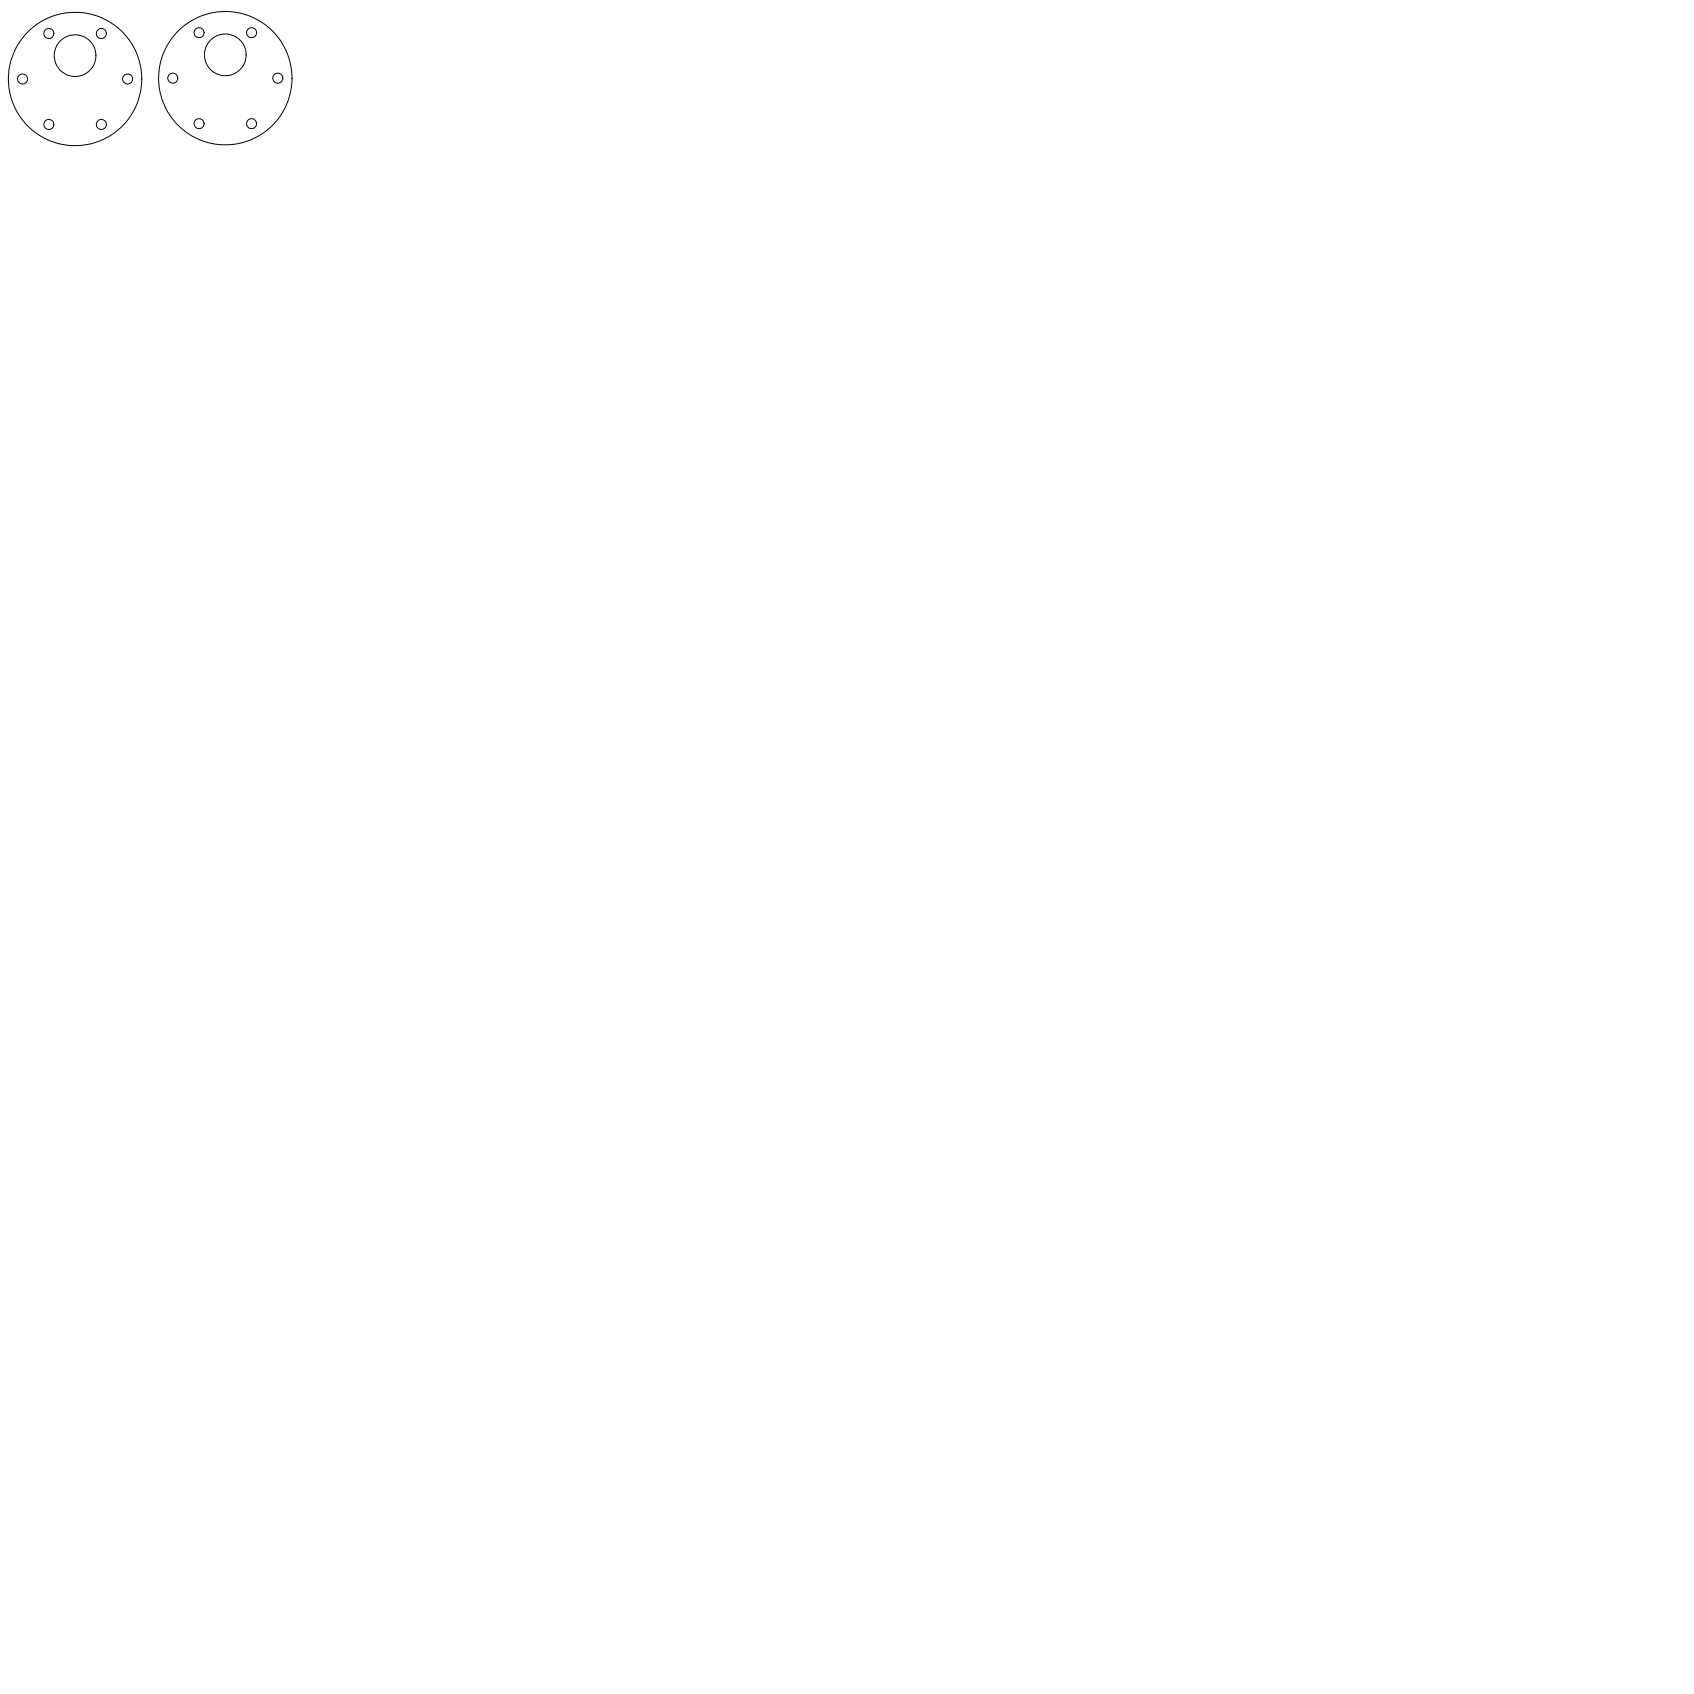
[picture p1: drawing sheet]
<svg xmlns="http://www.w3.org/2000/svg" width="508mm" height="508mm" viewBox="0 0 508 508" stroke-linecap="round" stroke-linejoin="round" font-family="sans-serif">
<g fill="none" stroke="#000" stroke-width=".3">
<circle cx="14.7" cy="10.1" r="1.51"/>
<circle cx="22.5" cy="16.7" r="6.2"/>
<circle cx="30.4" cy="10.1" r="1.51"/>
<circle cx="59.7" cy="9.8" r="1.51"/>
<circle cx="67.6" cy="16.4" r="6.2"/>
<circle cx="75.4" cy="9.8" r="1.51"/>
<circle cx="6.8" cy="23.7" r="1.48"/>
<circle cx="14.7" cy="37.3" r="1.51"/>
<circle cx="22.5" cy="23.7" r="20"/>
<circle cx="30.4" cy="37.3" r="1.51"/>
<circle cx="38.3" cy="23.7" r="1.48"/>
<circle cx="51.8" cy="23.4" r="1.48"/>
<circle cx="59.7" cy="37.1" r="1.51"/>
<circle cx="67.6" cy="23.5" r="20"/>
<circle cx="75.4" cy="37.1" r="1.51"/>
<circle cx="83.3" cy="23.4" r="1.5"/>
</g>
</svg>
